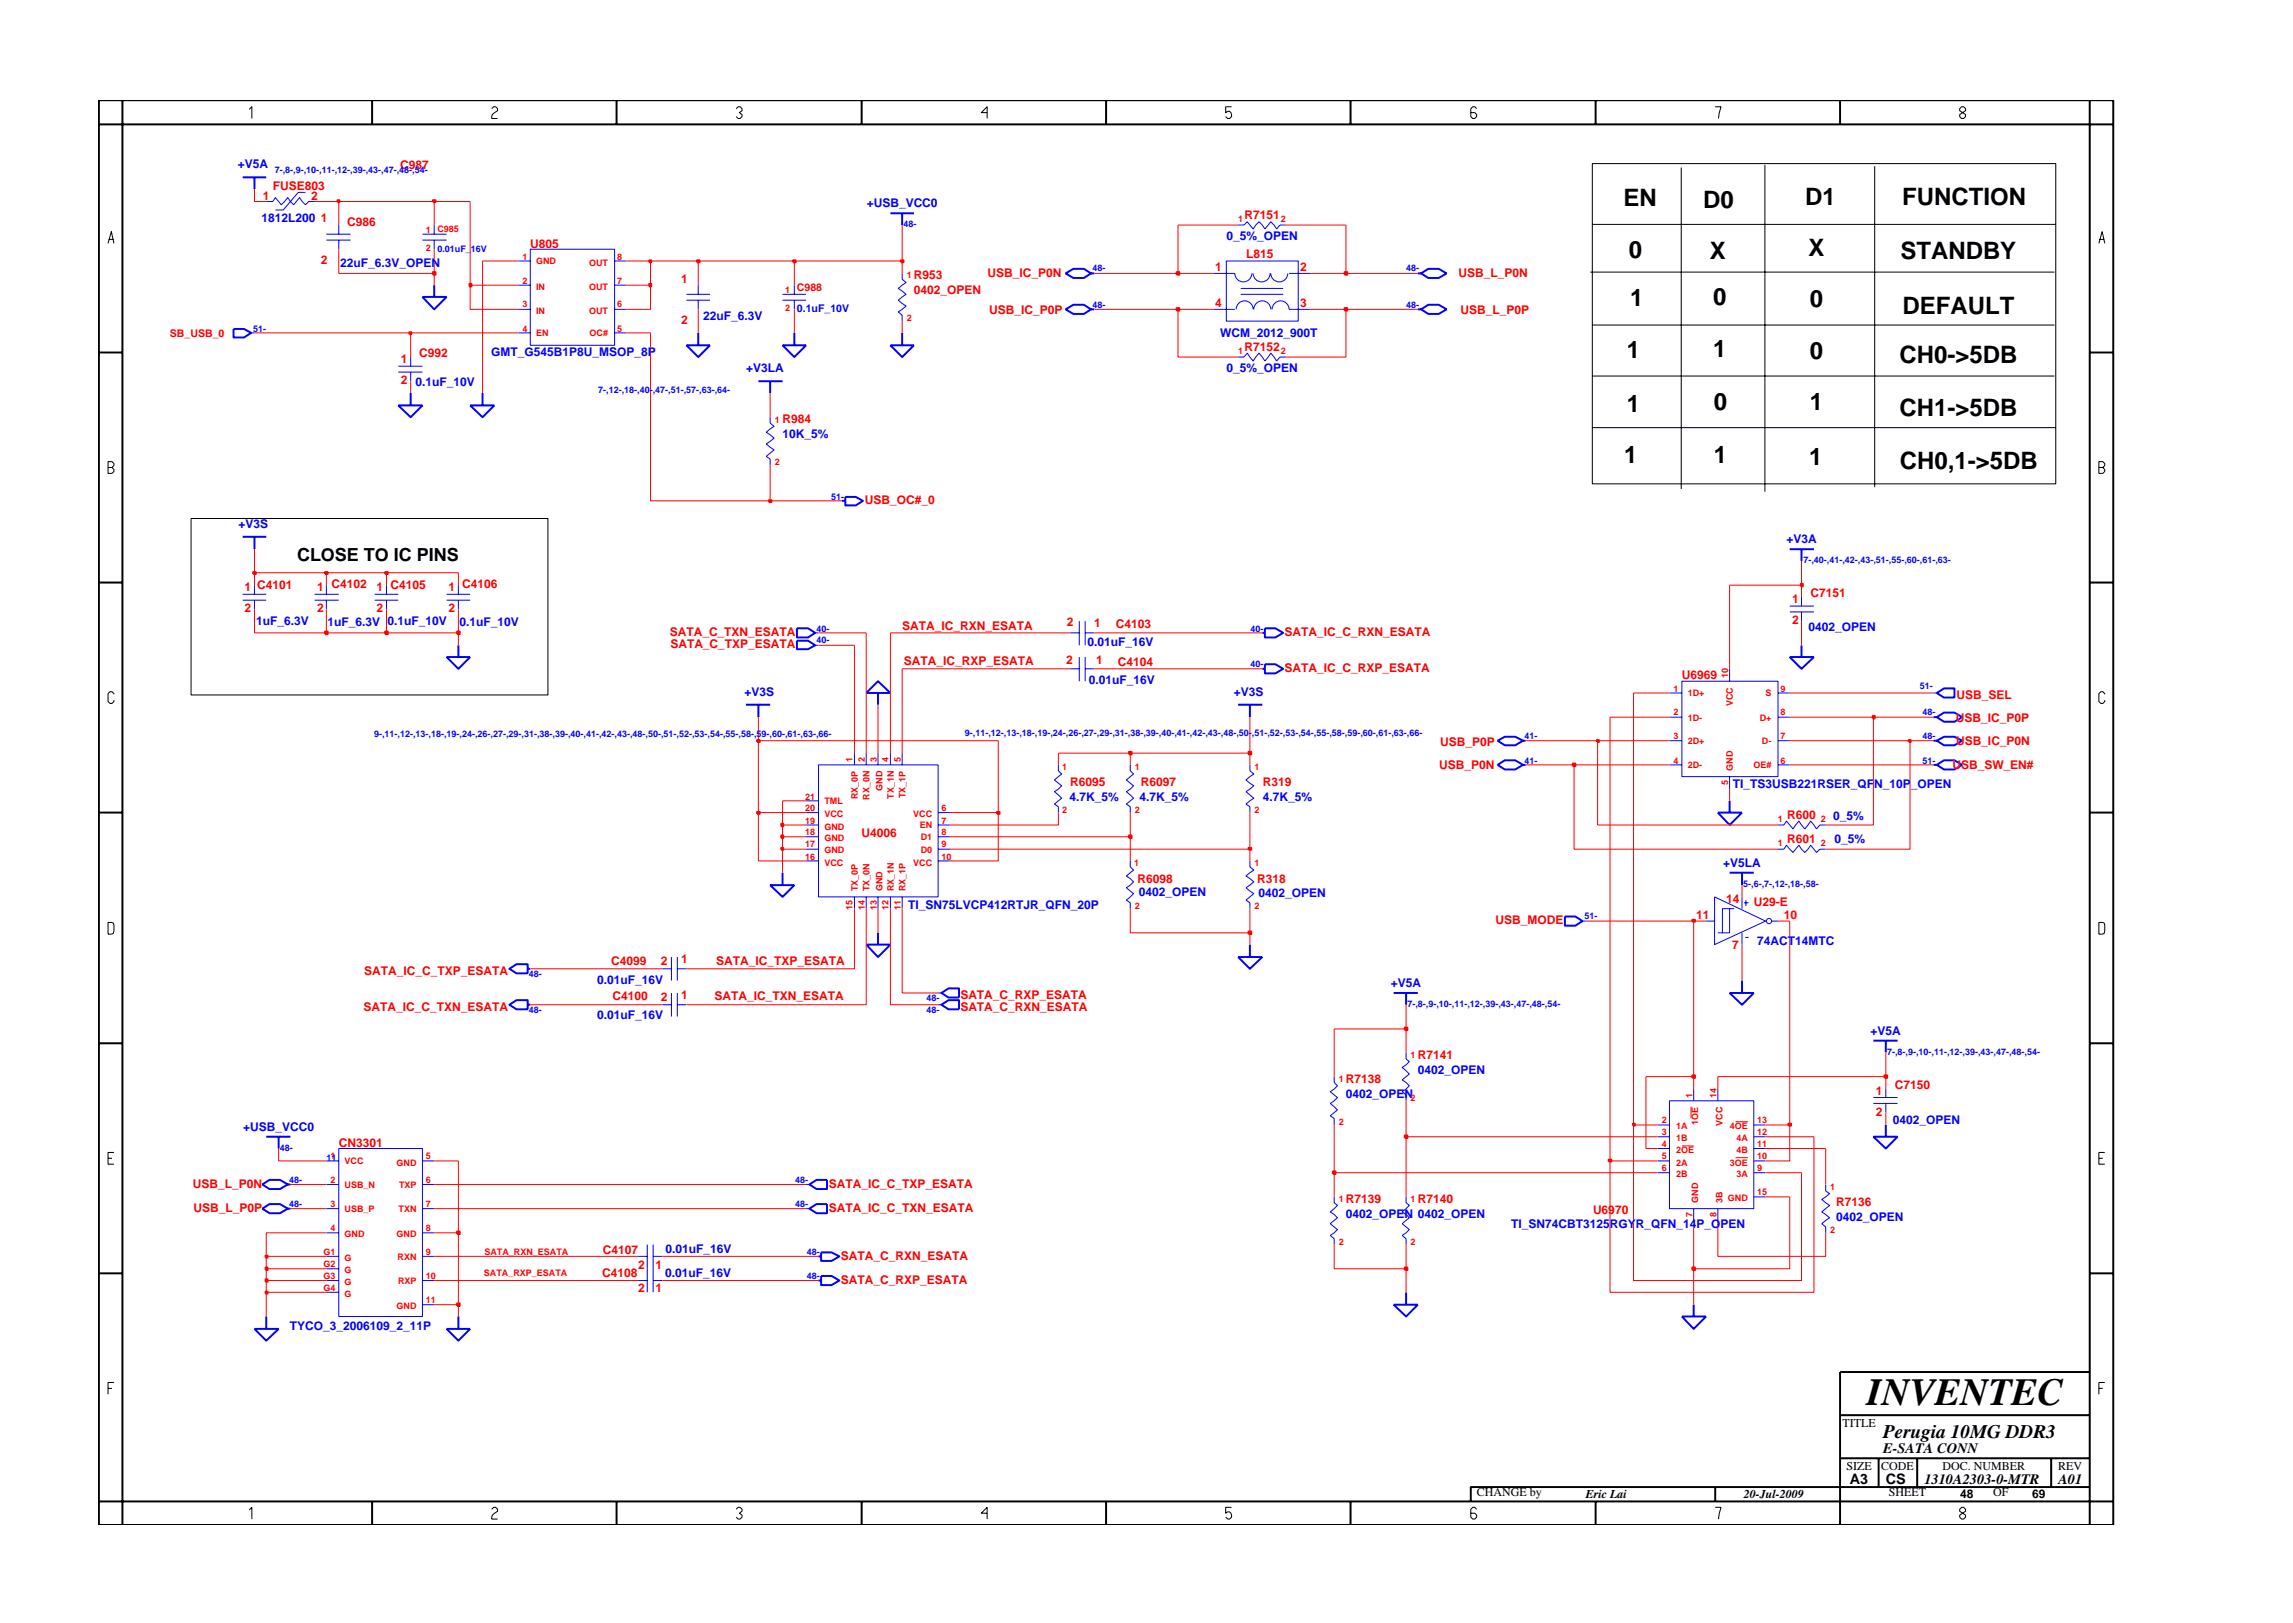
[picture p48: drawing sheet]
<svg xmlns="http://www.w3.org/2000/svg" width="297mm" height="210mm" viewBox="0 0 297 210" stroke-linecap="round" stroke-linejoin="round" font-family="sans-serif">
<defs><g id="words">
<text font-size="5" x="241.8" y="182">INVENTEC</text>
<g font-size="3.1">
<text x="210.3" y="26.7">EN</text>
<text x="220.6" y="26.9">D0</text>
<text x="233.8" y="26.6">D1</text>
<text x="246.4" y="26.6">FUNCTION</text>
<text x="211" y="33.4">0</text>
<text x="221.5" y="33.5">X</text>
<text x="234.3" y="33.2">X</text>
<text x="246.2" y="33.6">STANDBY</text>
<text x="211.2" y="39.6">1</text>
<text x="221.9" y="39.4">0</text>
<text x="234.5" y="39.8">0</text>
<text x="246.4" y="40.6">DEFAULT</text>
<text x="210.7" y="46.4">1</text>
<text x="221.9" y="46.2">1</text>
<text x="234.5" y="46.5">0</text>
<text x="246.1" y="47.1">CH0-&gt;5DB</text>
<text x="210.7" y="53.3">1</text>
<text x="222" y="53.2">0</text>
<text x="234.5" y="53.2">1</text>
<text x="246.1" y="53.8">CH1-&gt;5DB</text>
<text x="222" y="59.9">1</text>
<text x="210.4" y="60">1</text>
<text x="234.4" y="60.3">1</text>
<text x="246.1" y="60.8">CH0,1-&gt;5DB</text>
</g>
<text font-size="2.5" x="244" y="186.3">Perugia 10MG DDR3</text>
<text font-size="2.3" x="38.5" y="72.7">CLOSE TO IC PINS</text>
<g font-size="1.9">
<text x="244" y="188.2">E-SATA CONN</text>
<text x="239.6" y="192.2">A3</text>
<text x="244.3" y="192.3">CS</text>
<text x="249.3" y="192.2">1310A2303-0-MTR</text>
<text x="266.6" y="192.2">A01</text>
</g>
<g font-size="1.6" fill="#00f">
<text x="30.8" y="21.8">+V5A</text>
<text x="33.9" y="28.7">1812L200</text>
<text x="112.3" y="26.9">+USB_VCC0</text>
<text x="44.1" y="34.6">22uF_6.3V_OPEN</text>
<text x="158.9" y="31.1">0_5%_OPEN</text>
<text x="91.1" y="41.4">22uF_6.3V</text>
<text x="63.6" y="46.1">GMT_G545B1P8U_MSOP_8P</text>
<text x="158.1" y="43.7">WCM_2012_900T</text>
<text x="53.8" y="50">0.1uF_10V</text>
<text x="96.7" y="48.2">+V3LA</text>
<text x="158.9" y="48.2">0_5%_OPEN</text>
<text x="101.4" y="56.8">10K_5%</text>
<text x="30.9" y="68.4">+V3S</text>
<text x="231.4" y="70.4">+V3A</text>
<text x="33.2" y="81">1uF_6.3V</text>
<text x="42.4" y="81.1">1uF_6.3V</text>
<text x="50.2" y="81">0.1uF_10V</text>
<text x="59.5" y="81.1">0.1uF_10V</text>
<text x="140.9" y="83.7">0.01uF_16V</text>
<text x="234.3" y="81.8">0402_OPEN</text>
<text x="141" y="88.6">0.01uF_16V</text>
<text x="96.5" y="90.2">+V3S</text>
<text x="159.8" y="90.2">+V3S</text>
<text x="138.5" y="103.7">4.7K_5%</text>
<text x="147.6" y="103.7">4.7K_5%</text>
<text x="163.6" y="103.8">4.7K_5%</text>
<text x="224.5" y="102.1">TI_TS3USB221RSER_QFN_10P_OPEN</text>
<text x="237.5" y="106.2">0_5%</text>
<text x="223.2" y="112.3">+V5LA</text>
<text x="237.6" y="109.2">0_5%</text>
<text x="117.6" y="117.7">TI_SN75LVCP412RTJR_QFN_20P</text>
<text x="147.5" y="116">0402_OPEN</text>
<text x="163" y="116.2">0402_OPEN</text>
<text x="227.6" y="122.4">74ACT14MTC</text>
<text x="77.4" y="127.5">0.01uF_16V</text>
<text x="180.2" y="127.9">+V5A</text>
<text x="77.4" y="132">0.01uF_16V</text>
<text x="242.3" y="134.1">+V5A</text>
<text x="174.4" y="142.2">0402_OPEN</text>
<text x="183.7" y="139.1">0402_OPEN</text>
<text x="31.5" y="146.5">+USB_VCC0</text>
<text x="245.2" y="145.5">0402_OPEN</text>
<text x="174.4" y="157.8">0402_OPEN 0402_OPEN</text>
<text x="195.8" y="159">TI_SN74CBT3125RGYR_QFN_14P_OPEN</text>
<text x="237.9" y="158.2">0402_OPEN</text>
<text x="86.2" y="165.5">0.01uF_16V</text>
<text x="86.2" y="162.3">0.01uF_16V</text>
<text x="37.5" y="172.3">TYCO_3_2006109_2_11P</text>
</g>
<g font-size="1.6" fill="#f00">
<text x="51.8" y="21.8">C987</text>
<text x="34.1" y="25.9">1</text>
<text x="35.3" y="24.6">FUSE803</text>
<text x="40.3" y="25.9">2</text>
<text x="41.6" y="28.8">1</text>
<text x="45" y="29.2">C986</text>
<text x="161.2" y="28.4">R7151</text>
<text x="41.6" y="34.2">2</text>
<text x="68.7" y="32.1">U805</text>
<text x="127.9" y="35.8">USB_IC_P0N</text>
<text x="157.4" y="35.2">1</text>
<text x="161.4" y="33.5">L815</text>
<text x="168.4" y="35.2">2</text>
<text x="188.9" y="35.8">USB_L_P0N</text>
<text x="88.2" y="36.6">1</text>
<text x="88.2" y="42">2</text>
<text x="118.4" y="36.2">R953</text>
<text x="118.4" y="38.1">0402_OPEN</text>
<text x="128.1" y="40.7">USB_IC_P0P</text>
<text x="157.4" y="39.8">4</text>
<text x="168.4" y="39.8">3</text>
<text x="189.2" y="40.7">USB_L_P0P</text>
<text x="51.9" y="47">1</text>
<text x="54.3" y="46.2">C992</text>
<text x="161.2" y="45.5">R7152</text>
<text x="51.9" y="49.8">2</text>
<text x="101.4" y="54.8">R984</text>
<text x="112" y="65.3">USB_OC#_0</text>
<text x="31.7" y="76.6">1 C4101</text>
<text x="41.1" y="76.6">1</text>
<text x="43" y="76.1">C4102</text>
<text x="48.8" y="76.6">1 C4105</text>
<text x="58.1" y="76.6">1 C4106</text>
<text x="234.6" y="77.3">C7151</text>
<text x="31.7" y="79.3">2</text>
<text x="41.1" y="79.3">2</text>
<text x="48.8" y="79.3">2</text>
<text x="58.1" y="79.3">2</text>
<text x="86.8" y="82.4">SATA_C_TXN_ESATA</text>
<text x="86.8" y="83.9">SATA_C_TXP_ESATA</text>
<text x="116.9" y="81.6">SATA_IC_RXN_ESATA</text>
<text x="138.2" y="81.1">2</text>
<text x="141.8" y="81.2">1</text>
<text x="144.5" y="81.3">C4103</text>
<text x="166.4" y="82.4">SATA_IC_C_RXN_ESATA</text>
<text x="232.2" y="78.1">1</text>
<text x="232.2" y="80.9">2</text>
<text x="117.1" y="86.2">SATA_IC_RXP_ESATA</text>
<text x="138.1" y="86">2</text>
<text x="142" y="86">1</text>
<text x="144.8" y="86.3">C4104</text>
<text x="166.4" y="87.1">SATA_IC_C_RXP_ESATA</text>
<text x="217.9" y="88">U6969</text>
<text x="253.3" y="93.6">USB_IC_P0P</text>
<text x="253.4" y="90.5">USB_SEL</text>
<text x="138.6" y="101.8">R6095</text>
<text x="147.8" y="101.9">R6097</text>
<text x="163.6" y="101.9">R319</text>
<text x="186.4" y="99.7">USB_P0N</text>
<text x="186.6" y="96.7">USB_P0P</text>
<text x="252.9" y="99.7">USB_SW_EN#</text>
<text x="253.4" y="96.5">USB_IC_P0N</text>
<text x="231.5" y="106.1">R600</text>
<text x="111.6" y="108.4">U4006</text>
<text x="231.5" y="109.2">R601</text>
<text x="147.3" y="114.4">R6098</text>
<text x="162.8" y="114.3">R318</text>
<text x="193.7" y="119.7">USB_MODE</text>
<text x="219.7" y="119.1">11</text>
<text x="223.6" y="117">14</text>
<text x="227.2" y="117.4">U29-E</text>
<text x="231.1" y="119.1">10</text>
<text x="79.2" y="125">C4099</text>
<text x="85.6" y="125">2</text>
<text x="88.3" y="124.8">1</text>
<text x="92.8" y="125.1">SATA_IC_TXP_ESATA</text>
<text x="224.4" y="123">7</text>
<text x="47.1" y="130.9">SATA_IC_C_TXN_ESATA</text>
<text x="47.2" y="126.3">SATA_IC_C_TXP_ESATA</text>
<text x="79.4" y="129.6">C4100</text>
<text x="85.6" y="129.7">2</text>
<text x="88.3" y="129.5">1</text>
<text x="92.6" y="129.6">SATA_IC_TXN_ESATA</text>
<text x="124.4" y="130.9">SATA_C_RXN_ESATA</text>
<text x="124.4" y="129.4">SATA_C_RXP_ESATA</text>
<text x="183.7" y="137.2">R7141</text>
<text x="174.4" y="140.2">R7138</text>
<text x="243" y="141.8">1</text>
<text x="245.5" y="141.1">C7150</text>
<text x="43.9" y="148.6">CN3301</text>
<text x="243" y="144.5">2</text>
<text x="25" y="153.9">USB_L_P0N</text>
<text x="107.4" y="153.9">SATA_IC_C_TXP_ESATA</text>
<text x="174.4" y="155.8">R7139</text>
<text x="183.7" y="155.8">R7140</text>
<text x="25.1" y="157">USB_L_P0P</text>
<text x="107.4" y="157">SATA_IC_C_TXN_ESATA</text>
<text x="206.4" y="157.3">U6970</text>
<text x="237.9" y="156.2">R7136</text>
<text x="78" y="165.4">C4108</text>
<text x="78.1" y="162.4">C4107</text>
<text x="82.7" y="167.4">2</text>
<text x="82.7" y="164.4">2</text>
<text x="84.9" y="167.4">1</text>
<text x="84.9" y="164.4">1</text>
<text x="108.9" y="166.3">SATA_C_RXP_ESATA</text>
<text x="108.9" y="163.2">SATA_C_RXN_ESATA</text>
</g>
<g font-size="1.6">
<text x="238.7" y="184.8">TITLE</text>
<text x="239.2" y="190.4">SIZE</text>
<text x="243.7" y="190.4">CODE</text>
<text x="251.6" y="190.4">DOC. NUMBER</text>
<text x="266.6" y="190.4">REV</text>
<text x="191.3" y="193.9">CHANGE by</text>
<text x="205.4" y="194.1">Eric Lai</text>
<text x="225.9" y="194.1">20-Jul-2009</text>
<text x="244.7" y="193.9">SHEET</text>
<text x="253.9" y="194.1">48</text>
<text x="258.2" y="193.9">OF</text>
<text x="263.3" y="194.1">69</text>
</g>
<text font-size="1.4" fill="#00f" x="103.2" y="40.4">0.1uF_10V</text>
<g font-size="1.4" fill="#f00">
<text x="103.2" y="37.7">C988</text>
<text x="22" y="43.6">SB_USB_0</text>
</g>
<g font-size="1.2" fill="#00f">
<text x="35.6" y="22.4">7-,8-,9-,10-,11-,12-,39-,43-,47-,48-,54-</text>
<text x="117" y="29.4">48-</text>
<text x="56.7" y="32.7">0.01uF_16V</text>
<text x="141.5" y="35.2">48-</text>
<text x="182.2" y="35.2">48-</text>
<text x="141.5" y="39.9">48-</text>
<text x="182.2" y="39.9">48-</text>
<text x="32.8" y="43">51-</text>
<text x="77.5" y="50.9">7-,12-,18-,40-,47-,51-,57-,63-,64-</text>
<text x="107.6" y="64.7">51-</text>
<text x="233.6" y="73">7-,40-,41-,42-,43-,51-,55-,60-,61-,63-</text>
<text x="105.8" y="81.8">40-</text>
<text x="105.8" y="83.3">40-</text>
<text x="162" y="81.8">40-</text>
<text x="162" y="86.5">40-</text>
<text x="248.7" y="89.3">51-</text>
<text x="48.5" y="95.5">9-,11-,12-,13-,18-,19-,24-,26-,27-,29-,31-,38-,39-,40-,41-,42-,43-,48-,50-,51-,52-,53-,54-,55-,58-,59-,60-,61-,63-,66-</text>
<text x="125" y="95.3">9-,11-,12-,13-,18-,19-,24-,26-,27-,29-,31-,38-,39-,40-,41-,42-,43-,48-,50-,51-,52-,53-,54-,55-,58-,59-,60-,61-,63-,66-</text>
<text x="197.5" y="95.8">41-</text>
<text x="249" y="92.7">48-</text>
<text x="249" y="95.8">48-</text>
<text x="197.5" y="98.9">41-</text>
<text x="249" y="98.9">51-</text>
<text x="205.3" y="119.1">51-</text>
<text x="225.8" y="115">5-,6-,7-,12-,18-,58-</text>
<text x="68.5" y="131.2">48-</text>
<text x="68.5" y="126.6">48-</text>
<text x="120" y="131.2">48-</text>
<text x="120" y="129.7">48-</text>
<text x="182.3" y="130.4">7-,8-,9-,10-,11-,12-,39-,43-,47-,48-,54-</text>
<text x="244.5" y="136.7">7-,8-,9-,10-,11-,12-,39-,43-,47-,48-,54-</text>
<text x="36.3" y="149.1">48-</text>
<text x="37.5" y="153.3">48-</text>
<text x="42.3" y="150.4">11</text>
<text x="103" y="153.3">48-</text>
<text x="37.5" y="156.4">48-</text>
<text x="103" y="156.4">48-</text>
<text x="104.5" y="165.7">48-</text>
<text x="104.5" y="162.6">48-</text>
</g>
<g font-size="1.2" fill="#f00">
<text x="160.4" y="28.8">1</text>
<text x="165.9" y="28.8">2</text>
<text x="55.1" y="30.2">1</text>
<text x="55.1" y="32.5">2</text>
<text x="56.7" y="30">C985</text>
<text x="67.7" y="33.6">1</text>
<text x="69.5" y="34.2">GND</text>
<text x="76.3" y="34.4">OUT</text>
<text x="80" y="33.6">8</text>
<text x="67.7" y="36.8">2</text>
<text x="67.7" y="39.8">3</text>
<text x="69.5" y="37.5">IN</text>
<text x="69.5" y="40.7">IN</text>
<text x="76.3" y="40.7">OUT</text>
<text x="76.3" y="37.5">OUT</text>
<text x="80" y="39.8">6</text>
<text x="80" y="36.8">7</text>
<text x="101.7" y="38">1</text>
<text x="101.7" y="40.2">2</text>
<text x="117.5" y="36">1</text>
<text x="117.5" y="41.6">2</text>
<text x="67.7" y="43">4</text>
<text x="69.5" y="43.6">EN</text>
<text x="76.4" y="43.6">OC#</text>
<text x="80" y="43">5</text>
<text x="160.4" y="45.9">1</text>
<text x="165.9" y="45.9">2</text>
<text x="100.4" y="54.8">1</text>
<text x="100.4" y="60.2">2</text>
<text x="216.8" y="89.6">1</text>
<text x="223.9" y="87.8" transform="rotate(-90 223.9 87.8)">10</text>
<text x="230.7" y="89.6">9</text>
<text x="216.8" y="92.7">2</text>
<text x="216.8" y="95.8">3</text>
<text x="218.6" y="90.2">1D+</text>
<text x="218.6" y="93.3">1D-</text>
<text x="224.5" y="91.5" transform="rotate(-90 224.5 91.5)">VCC</text>
<text x="228" y="93.3">D+</text>
<text x="228.7" y="90.2">S</text>
<text x="230.7" y="92.7">8</text>
<text x="230.7" y="95.8">7</text>
<text x="110.4" y="98.7" transform="rotate(-90 110.4 98.7)">1</text>
<text x="112" y="98.7" transform="rotate(-90 112 98.7)">2</text>
<text x="113.6" y="98.7" transform="rotate(-90 113.6 98.7)">3</text>
<text x="115.1" y="98.7" transform="rotate(-90 115.1 98.7)">4</text>
<text x="116.7" y="98.7" transform="rotate(-90 116.7 98.7)">5</text>
<text x="137.6" y="99.8">1</text>
<text x="147" y="99.8">1</text>
<text x="162.5" y="99.8">1</text>
<text x="216.8" y="98.9">4</text>
<text x="218.6" y="96.4">2D+</text>
<text x="218.6" y="99.5">2D-</text>
<text x="223.9" y="101.7" transform="rotate(-90 223.9 101.7)">5</text>
<text x="224.5" y="99.9" transform="rotate(-90 224.5 99.9)">GND</text>
<text x="227.1" y="99.5">OE#</text>
<text x="228.2" y="96.4">D-</text>
<text x="230.7" y="98.9">6</text>
<text x="104.3" y="103.6">21</text>
<text x="104.3" y="106.7">19</text>
<text x="104.3" y="105.1">20</text>
<text x="106.8" y="104.2">TML</text>
<text x="106.8" y="107.5">GND</text>
<text x="106.8" y="105.9">VCC</text>
<text x="111.1" y="103.5" transform="rotate(-90 111.1 103.5)">RX_0P</text>
<text x="112.6" y="103.6" transform="rotate(-90 112.6 103.6)">RX_0N</text>
<text x="114.3" y="102.4" transform="rotate(-90 114.3 102.4)">GND</text>
<text x="115.8" y="103.5" transform="rotate(-90 115.8 103.5)">TX_1N</text>
<text x="117.3" y="103.4" transform="rotate(-90 117.3 103.4)">TX_1P</text>
<text x="118.3" y="105.9">VCC</text>
<text x="119.1" y="107.3">EN</text>
<text x="121.9" y="105.1">6</text>
<text x="121.9" y="106.7">7</text>
<text x="137.6" y="105.3">2</text>
<text x="147" y="105.3">2</text>
<text x="162.5" y="105.3">2</text>
<text x="230.3" y="106.5">1</text>
<text x="235.9" y="106.5">2</text>
<text x="104.3" y="111.4">16</text>
<text x="104.3" y="109.8">17</text>
<text x="104.3" y="108.2">18</text>
<text x="106.8" y="112.1">VCC</text>
<text x="106.8" y="110.5">GND</text>
<text x="106.8" y="109">GND</text>
<text x="118.3" y="112.1">VCC</text>
<text x="119.3" y="110.4">D0</text>
<text x="119.3" y="108.8">D1</text>
<text x="121.9" y="109.8">9</text>
<text x="121.9" y="108.2">8</text>
<text x="121.9" y="111.4">10</text>
<text x="146.9" y="112.2">1</text>
<text x="162.5" y="112.2">1</text>
<text x="230.3" y="109.6">1</text>
<text x="235.9" y="109.6">2</text>
<text x="110.4" y="117.9" transform="rotate(-90 110.4 117.9)">15</text>
<text x="111.1" y="115.4" transform="rotate(-90 111.1 115.4)">TX_0P</text>
<text x="112" y="117.9" transform="rotate(-90 112 117.9)">14</text>
<text x="112.6" y="115.4" transform="rotate(-90 112.6 115.4)">TX_0N</text>
<text x="113.6" y="117.9" transform="rotate(-90 113.6 117.9)">13</text>
<text x="114.3" y="115.4" transform="rotate(-90 114.3 115.4)">GND</text>
<text x="115.1" y="117.9" transform="rotate(-90 115.1 117.9)">12</text>
<text x="115.8" y="115.4" transform="rotate(-90 115.8 115.4)">RX_1N</text>
<text x="116.7" y="117.9" transform="rotate(-90 116.7 117.9)">11</text>
<text x="117.3" y="115.4" transform="rotate(-90 117.3 115.4)">RX_1P</text>
<text x="147" y="117.7">2</text>
<text x="162.5" y="117.7">2</text>
<text x="182.7" y="137">1</text>
<text x="173.4" y="140.2">1</text>
<text x="182.7" y="142.6">2</text>
<text x="219.2" y="142.2" transform="rotate(-90 219.2 142.2)">1</text>
<text x="222.4" y="142.2" transform="rotate(-90 222.4 142.2)">14</text>
<text x="173.4" y="145.7">2</text>
<text x="215.3" y="148.6">4</text>
<text x="215.3" y="145.5">2</text>
<text x="215.3" y="147.1">3</text>
<text x="217.1" y="149.4">2OE</text>
<text x="217.1" y="146.2">1A</text>
<text x="217.1" y="147.9">1B</text>
<text x="220" y="145.7" transform="rotate(-90 220 145.7)">1OE</text>
<text x="223.1" y="145.8" transform="rotate(-90 223.1 145.8)">VCC</text>
<text x="224.1" y="146.2">4OE</text>
<text x="224.9" y="147.9">4A</text>
<text x="224.9" y="149.4">4B</text>
<text x="227.6" y="145.5">13</text>
<text x="227.6" y="147.1">12</text>
<text x="227.6" y="148.6">11</text>
<text x="42.8" y="150.1">1</text>
<text x="42.8" y="153.3">2</text>
<text x="44.6" y="153.9">USB_N</text>
<text x="44.6" y="150.8">VCC</text>
<text x="51.4" y="151">GND</text>
<text x="51.7" y="153.9">TXP</text>
<text x="55.1" y="153.3">6</text>
<text x="55.1" y="150.1">5</text>
<text x="173.4" y="155.7">1</text>
<text x="182.7" y="155.7">1</text>
<text x="215.3" y="150.1">5</text>
<text x="215.3" y="151.8">6</text>
<text x="217.1" y="151">2A</text>
<text x="217.1" y="152.5">2B</text>
<text x="220" y="155.8" transform="rotate(-90 220 155.8)">GND</text>
<text x="223.1" y="155.8" transform="rotate(-90 223.1 155.8)">3B</text>
<text x="223.8" y="155.6">GND</text>
<text x="224.1" y="151">3OE</text>
<text x="224.9" y="152.5">3A</text>
<text x="227.6" y="150.1">10</text>
<text x="227.6" y="151.8">9</text>
<text x="227.6" y="154.8">15</text>
<text x="237.1" y="154.2">1</text>
<text x="42.8" y="156.4">3</text>
<text x="42.8" y="159.5">4</text>
<text x="44.6" y="157">USB_P</text>
<text x="44.6" y="160.3">GND</text>
<text x="51.4" y="160.3">GND</text>
<text x="51.6" y="157">TXN</text>
<text x="55.1" y="156.4">7</text>
<text x="55.1" y="159.5">8</text>
<text x="173.4" y="161.2">2</text>
<text x="182.7" y="161.2">2</text>
<text x="219.2" y="157.6" transform="rotate(-90 219.2 157.6)">7</text>
<text x="222.4" y="157.6" transform="rotate(-90 222.4 157.6)">8</text>
<text x="237.1" y="159.7">2</text>
<text x="41.9" y="164.2">G2</text>
<text x="41.9" y="165.7">G3</text>
<text x="41.9" y="167.2">G4</text>
<text x="41.9" y="162.6">G1</text>
<text x="44.6" y="165">G</text>
<text x="44.6" y="166.5">G</text>
<text x="44.6" y="163.4">G</text>
<text x="51.5" y="163.2">RXN</text>
<text x="51.6" y="166.3">RXP</text>
<text x="55.1" y="162.6">9</text>
<text x="55.1" y="165.7">10</text>
<text x="62.7" y="165.3">SATA_RXP_ESATA</text>
<text x="62.7" y="162.5">SATA_RXN_ESATA</text>
<text x="44.6" y="168">G</text>
<text x="51.4" y="169.6">GND</text>
<text x="55.1" y="168.9">11</text>
</g>
</g></defs>
<g fill="none" stroke="#00f" stroke-width=".13">
<path d="M34.5 26.1h.8l.4-.5 .7 .9 .9-.9 .7 .9 .8-.9 .8 .9 .4-.4h.8M39.6 24.9h-1l-1.9 2.3h-1M42.3 30.3h3.1M42.3 31.1h3.1M43.9 29.2v1.1M43.9 31.1v1.2M54.7 30.3h3.2M54.7 31.1h3.2M56.2 29.2v1.1M56.2 31.1v1.2M67.2 33.8h1.5M67.2 36.9h1.5"/>
<path d="M68.7 32.3h10.9v12.4h-10.9zM79.6 33.8h1.5M79.6 36.9h1.5M88.9 38.1h3.1M88.9 38.9h3.1M90.5 36.9v1.2M90.5 38.9v1.2M101.4 38.1h3M101.4 38.9h3M102.9 36.9v1.2M102.9 38.9v1.2M116.9 35.4v.8l.5 .4-1 .8 1 .7-1 .8 1 .8-1 .7 .5 .4v.8"/>
<path d="M157.3 35.4h2.7a1.1 1.1 0 0 0 1.1 1.1 1.1 1.1 0 0 0 1.1-1.1M158.9 33.8h9.3v7.8h-9.3zM160.4 29.2h.7l.5-.5 .7 1 .8-1 .8 1 .7-1 .8 1 .4-.5h.8M160.7 38.1h5.5M160.7 37.4h5.5M162.3 35.4a1.1 1.1 0 0 0 1.1 1.1 1.1 1.1 0 0 0 1.1-1.1M164.6 35.4a1.1 1.1 0 0 0 1.1 1.1 1.1 1.1 0 0 0 1.1-1.1M167 35.4h2.7M32.5 43.1h.5M51.6 47.4h3.1M51.6 48.2h3.1M53.2 46.3v1.1"/>
<path d="M53.2 48.2v1.2M67.2 40.1h1.5M67.2 43.1h1.5M79.6 40.1h1.5M79.6 43.1h1.5M99.8 54v.8l.5 .4-1 .8 1 .8-1 .7 1 .8-1 .8 .5 .4v.7M157.3 40.1h2.7M160.1 40.1a1.1 1.1 0 0 1 1.1-1.1 1.1 1.1 0 0 1 1.1 1.1M160.4 46.3h.7l.5-.6 .7 1.1 .8-1.1 .8 1.1 .7-1.1 .8 1.1 .4-.5h.8M162.4 40.1a1.1 1.1 0 0 1 1.1-1.1 1.1 1.1 0 0 1 1.1 1.1M164.8 40.1a1.1 1.1 0 0 1 1.1-1.1 1.1 1.1 0 0 1 1.1 1.1h2.7M31.4 77h3.1"/>
<path d="M31.4 77.8h3.1M33 75.8v1.2M33 77.8v1.1M40.8 77h3.1M40.8 77.8h3.1M42.3 75.8v1.2M42.3 77.8v1.1M48.5 77h3.1M48.5 77.8h3.1M50.1 75.8v1.2M50.1 77.8v1.1M57.9 77h3"/>
<path d="M57.9 77.8h3M59.4 75.8v1.2M59.4 77.8v1.1M231.8 78.5h3.2M231.8 79.3h3.2M233.4 77.3v1.2M233.4 79.3v1.2M105.6 83.6h.4M105.6 82h.4M106 99.1h15.5v17.1h-15.5zM110.7 97.6v1.5M112.2 97.6v1.5"/>
<path d="M113.7 97.6v1.5M115.3 97.6v1.5M116.9 97.6v1.5M137.1 99.1v.8l.4 .4-.9 .7 .9 .8-.9 .8 .9 .8-.9 .8 .5 .3v.8M138.6 82h1.2M138.6 86.6h1.2M139.8 80.5v3.1M139.8 85.1v3.2M140.6 82h1.2M140.6 80.5v3.1M140.6 85.1v3.2M140.6 86.6h1.2"/>
<path d="M146.4 99.1v.8l.4 .4-.9 .7 .9 .8-.9 .8 .9 .8-.9 .8 .5 .3v.8M161.9 99.1v.8l.5 .4-1 .7 1 .8-1 .8 1 .8-1 .8 .5 .3v.8M216.3 89.8h1.6M216.3 92.9h1.6M216.3 96h1.6M216.3 99.1h1.6M217.9 88.3h12.4v12.3h-12.4zM224.1 86.6v1.7M230.3 89.8h1.5M230.3 92.9h1.5M230.3 96h1.5M230.3 99.1h1.5"/>
<path d="M250.5 89.8h.4M104.4 106.9h1.6M104.4 110h1.6M104.4 103.7h1.6M104.4 105.3h1.6M104.4 108.4h1.6M104.4 111.5h1.6M110.7 116.2v1.5M112.2 116.2v1.5M113.7 116.2v1.5M115.3 116.2v1.5M116.9 116.2v1.5"/>
<path d="M121.5 106.9h1.5M121.5 110h1.5M121.5 105.3h1.5M121.5 108.4h1.5M121.5 111.5h1.5M146.4 111.5v.8l.4 .4-.9 .8 .9 .7-.9 .8 .9 .8-.9 .8 .5 .4v.7M161.9 111.5v.8l.5 .4-1 .8 1 .7-1 .8 1 .8-1 .8 .5 .4v.7M205 119.3h.4M221 119.3h1.1M222.1 116.2l6.6 3.1-6.6 3.1zM224.1 117.7v3.1h-1M224.1 100.6v1.6"/>
<path d="M224.6 117.7h-1.5v3.1h-.6M225.7 116.2v1.5M225.9 117h.6M226.2 116.6v.8M229.5 119.3h.8M230.3 106.9h.8l.3-.5 .9 1 .7-1 .8 1 .8-1 .7 1 .4-.5h.8M230.3 110h.8l.3-.5 .9 .9 .7-.9 .8 .9 .8-.9 .7 .9 .4-.4h.8M85.8 125.5h1.2M85.8 130.2h1.2M87 124v3M87 128.6v3.1M87.7 125.5h1.2"/>
<path d="M87.7 124v3M87.7 128.6v3.1M87.7 130.2h1.2M121.5 128.6h.4M121.5 130.2h.4M172.8 139.5v.7l.5 .5-1 .7 1 .8-1 .7 1 .9-1 .8 .5 .3v.8M182.1 136.3v.9l.5 .3-1 .8 1 .8-1 .8 1 .8-1 .7 .5 .4v.8M225.7 120.8v1.6M226.1 121.4h.4M42.3 150.4h1.6M42.3 153.4h1.6M42.3 156.6h1.6"/>
<path d="M42.3 159.7h1.6M43.9 148.8h10.8v21.7h-10.8zM54.7 150.4h1.5M54.7 153.4h1.5M54.7 156.6h1.5M54.7 159.7h1.5M104.4 153.4h.4M104.4 156.6h.4M172.8 155.1v.7l.5 .4-1 .8 1 .8-1 .7 1 .8-1 .7 .5 .5v.7M182.1 155.1v.7l.5 .4-1 .8 1 .8-1 .7 1 .8-1 .7 .5 .5v.7M214.7 145.7h1.6M214.7 147.3h1.6"/>
<path d="M214.7 148.8h1.6M214.7 150.4h1.6M214.7 151.9h1.6M216.3 142.6h10.9v14h-10.9zM219.4 141.1v1.5M219.4 156.6v1.5M222.5 141.1v1.5M222.5 156.6v1.5M227.2 145.7h1.5M227.2 147.3h1.5M227.2 148.8h1.5M227.2 150.4h1.5"/>
<path d="M227.2 151.9h1.5M227.2 155.1h1.5M236.5 153.4v.9l.5 .3-1 .8 1 .8-1 .8 1 .8-1 .7 .5 .4v.8M242.7 142.2h3.1M242.7 142.9h3.1M244.3 141.1v1.1M244.3 142.9v1.2M42.3 162.8h1.6M42.3 164.4h1.6M42.3 165.9h1.6M42.3 167.4h1.6M54.7 162.8h1.5"/>
<path d="M54.7 165.9h1.5M54.7 169h1.5M82.7 162.8h1.1M82.7 165.9h1.1M83.8 161.2v6.2M84.6 162.8h1.2M84.6 161.2v6.2M84.6 165.9h1.2"/>
<circle cx="229.2" cy="119.3" r=".34"/>
</g>
<path d="M217.9 148.4h1.5M219.1 143.4v1.5M224.8 150h1.6M224.8 145.3h1.6M34.5 167.4v3.1M56.2 169h3.2v1.5" fill="none" stroke="#f00" stroke-width=".13"/>
<g fill="none" stroke="#00f" stroke-width=".25">
<path d="M31.4 23h3.1M33 23v1.5M54.7 38.5h3.2l-1.7 1.6zM56.2 36.9v1.6M115.3 27.6h3.1M116.9 27.6v1.6M138 35.4l1.1-.6h1.3l.9 .6-.9 .6h-1.3zM141.3 35.4h.5M183.7 35.4h.4M184.1 35.4l.9-.6h1.4l1 .6-1 .6h-1.4zM30.3 42.6h1.3l.9 .5-.9 .6h-1.3zM51.6 52.5h3.1l-1.5 1.5z"/>
<path d="M53.2 50.9v1.6M60.9 52.5h3.1l-1.5 1.5zM62.5 50.9v1.6M88.9 44.7h3.1l-1.5 1.6zM90.5 43.1v1.6M98.2 49.4h3.2M99.8 49.4v1.5M101.4 44.7h3l-1.5 1.6zM102.9 43.1v1.6M115.3 44.7h3.1l-1.5 1.6zM116.9 43.1v1.6M138 40.1l1.1-.6h1.3l.9 .6-.9 .6h-1.3z"/>
<path d="M141.3 40.1h.5M183.7 40.1h.4M184.1 40.1l.9-.6h1.4l1 .6-1 .6h-1.4zM31.4 69.5h3.1M33 69.5v1.6M109.1 64.9h.4M109.5 64.4h1.4l.9 .5-.9 .6h-1.4zM231.8 71.1h3.2M233.4 71.1v1.6M57.9 85.1h3l-1.5 1.5zM59.4 83.6v1.5M96.6 91.3h3.2"/>
<path d="M98.2 91.3v1.6M103.2 83h1.5l.9 .6-.9 .5h-1.5zM103.2 81.4h1.5l.9 .6-.9 .6h-1.5zM112.2 89.8l1.5-1.5 1.6 1.5zM113.7 89.8v1.5M160.4 91.3h3.1M161.9 91.3v1.6M163.5 82h.4M163.5 86.6h.4M163.9 81.4h1.3l1 .6-1 .6h-1.3zM163.9 86h1.3l1 .6-1 .6h-1.3zM194 96l.9-.6h1.4l1 .6-1 .5h-1.4z"/>
<path d="M194 99.1l.9-.6h1.4l1 .6-1 .6h-1.4zM197.3 96h.3M197.3 99.1h.3M231.8 85.1h3.2l-1.6 1.5zM233.4 83.6v1.5M250.5 92.9h.4M250.5 96h.4M250.5 99.1h.4M250.9 92.9l.9-.6h1.4l1 .6-1 .6h-1.4zM250.9 96l.9-.6h1.4l1 .6-1 .5h-1.4zM250.9 89.8l.9-.6h1.4v1.2h-1.4zM250.9 99.1l.9-.6h1.4l1 .6-1 .6h-1.4z"/>
<path d="M99.8 114.7h3.1l-1.5 1.5zM101.4 113.1v1.6M202.7 118.7h1.4l.9 .6-.9 .6h-1.4zM222.5 105.3h3.2l-1.6 1.6zM224.1 103.7v1.6M224.1 113.1h3.1M225.7 113.1v1.6M66 125.5l.9-.6h1.5v1.2h-1.5zM66 130.2l.9-.6h1.5v1.2h-1.5zM68.4 125.5h.3M68.4 130.2h.3M112.2 122.4h3.1l-1.6 1.6z"/>
<path d="M113.7 120.8v1.6M121.9 128.6l1-.6h1.3v1.2h-1.3zM121.9 130.2l1-.6h1.3v1.2h-1.3zM160.4 124h3.1l-1.6 1.5zM161.9 122.4v1.6M180.5 128.6h3.2M182.1 128.6v1.6M224.1 128.6h3.1l-1.5 1.6zM225.7 127v1.6M242.7 134.8h3.1M244.3 134.8v1.5M34 153.4l.9-.5h1.4l1 .5-1 .6h-1.4z"/>
<path d="M34 156.6l.9-.6h1.4l1 .6-1 .6h-1.4zM34.5 147.3h3.1M36.1 147.3v1.5M37.3 153.4h.3M37.3 156.6h.3M104.8 153.4l1-.5h1.3v1.1h-1.3zM104.8 156.6l1-.6h1.3v1.2h-1.3zM242.7 147.3h3.1l-1.5 1.5zM244.3 145.7v1.6M33 172.2h3.1l-1.6 1.5zM34.5 170.5v1.7M57.9 172.2h3l-1.5 1.5z"/>
<path d="M59.4 170.5v1.7M106 165.9h.4M106 162.8h.4M106.4 165.3h1.3l1 .6-1 .6h-1.3zM106.4 162.2h1.3l1 .6-1 .6h-1.3zM180.5 169h3.2l-1.6 1.5zM182.1 167.4v1.6M217.9 170.5h3.1l-1.6 1.7zM219.4 169v1.5"/>
</g>
<path d="M59.2 168.9h.3v.3h-.3z" fill="#8e2323"/>
<path d="M59.2 168.9h.3v.3h-.3z" fill="none" stroke="#f00" stroke-width=".25"/>
<path d="M59.4 159.7v9.3M219.4 164.4v4.6" fill="none" stroke="#f00" stroke-width=".13"/>
<path d="M34.4 167.3h.3v.3h-.3z" fill="#8e2323"/>
<path d="M34.4 167.3h.3v.3h-.3z" fill="none" stroke="#f00" stroke-width=".25"/>
<path d="M235 147.3v20.1h-26.4v-17M34.5 165.9v1.5h7.8M182.1 164.4v3" fill="none" stroke="#f00" stroke-width=".13"/>
<path d="M34.4 165.7h.3v.4h-.3z" fill="#8e2323"/>
<path d="M34.4 165.7h.3v.4h-.3z" fill="none" stroke="#f00" stroke-width=".25"/>
<path d="M211.6 145.7v20.2h21.8v-14M34.5 164.4v1.5h7.8M56.2 165.9h26.5M85.8 165.9h20.2" fill="none" stroke="#f00" stroke-width=".13"/>
<path d="M34.4 164.2h.3v.3h-.3z" fill="#8e2323"/>
<path d="M34.4 164.2h.3v.3h-.3z" fill="none" stroke="#f00" stroke-width=".25"/>
<path d="M34.5 162.8v1.6h7.8M172.8 161.2v3.2h9.3" fill="none" stroke="#f00" stroke-width=".13"/>
<path d="M182 164.2h.3v.3h-.3z" fill="#8e2323"/>
<path d="M182 164.2h.3v.3h-.3z" fill="none" stroke="#f00" stroke-width=".25"/>
<path d="M182.1 161.2v3.2" fill="none" stroke="#f00" stroke-width=".13"/>
<path d="M219.2 164.2h.4v.3h-.4z" fill="#8e2323"/>
<path d="M219.2 164.2h.4v.3h-.4z" fill="none" stroke="#f00" stroke-width=".25"/>
<path d="M231.8 155.1v9.3h-12.4v-6.3" fill="none" stroke="#f00" stroke-width=".13"/>
<path d="M34.4 162.7h.3v.2h-.3z" fill="#8e2323"/>
<path d="M34.4 162.7h.3v.2h-.3z" fill="none" stroke="#f00" stroke-width=".25"/>
<path d="M42.3 159.7h-7.8v3.1h7.8M56.2 159.7h3.2M222.5 158.1v4.7h14v-3.1M56.2 162.8h26.5M85.8 162.8h20.2" fill="none" stroke="#f00" stroke-width=".13"/>
<path d="M59.2 159.5h.3v.4h-.3z" fill="#8e2323"/>
<path d="M59.2 159.5h.3v.4h-.3z" fill="none" stroke="#f00" stroke-width=".25"/>
<path d="M37.6 156.6h4.7M37.6 153.4h4.7M56.2 156.6h48.2M56.2 153.4h48.2M59.4 150.4v9.3M172.8 151.9v3.2M182.1 147.3v7.8M228.7 155.1h3.1M236.5 148.8v4.6" fill="none" stroke="#f00" stroke-width=".13"/>
<path d="M172.7 151.8h.3v.3h-.3z" fill="#8e2323"/>
<path d="M172.7 151.8h.3v.3h-.3z" fill="none" stroke="#f00" stroke-width=".25"/>
<path d="M36.1 148.8v1.6h6.2M56.2 150.4h3.2M172.8 145.7v6.2h41.9M228.7 151.9h4.7" fill="none" stroke="#f00" stroke-width=".13"/>
<path d="M208.4 150.2h.3v.3h-.3z" fill="#8e2323"/>
<path d="M208.4 150.2h.3v.3h-.3z" fill="none" stroke="#f00" stroke-width=".25"/>
<path d="M208.6 92.9v57.5h6.1M213.2 139.5v9.3h1.5M228.7 148.8h7.8M231.8 145.7v4.7h-3.1" fill="none" stroke="#f00" stroke-width=".13"/>
<path d="M182 147.1h.3v.3h-.3z" fill="#8e2323"/>
<path d="M182 147.1h.3v.3h-.3z" fill="none" stroke="#f00" stroke-width=".25"/>
<path d="M182.1 142.6v4.7h32.6M228.7 147.3h6.3" fill="none" stroke="#f00" stroke-width=".13"/>
<path d="M211.5 145.6h.3v.2h-.3z" fill="#8e2323"/>
<path d="M211.5 145.6h.3v.2h-.3z" fill="none" stroke="#f00" stroke-width=".25"/>
<path d="M211.6 89.8v55.9h3.1M228.7 145.7h3.1" fill="none" stroke="#f00" stroke-width=".13"/>
<path d="M231.7 145.6h.3v.2h-.3z" fill="#8e2323"/>
<path d="M231.7 145.6h.3v.2h-.3z" fill="none" stroke="#f00" stroke-width=".25"/>
<path d="M231.8 119.3v26.4M172.8 133.3v6.2M213.2 139.5h6.2v1.6M222.5 139.5v1.6M244.3 139.5v1.6M244.3 144.1v1.6" fill="none" stroke="#f00" stroke-width=".13"/>
<path d="M219.2 139.3h.4v.3h-.4z" fill="#8e2323"/>
<path d="M219.2 139.3h.4v.3h-.4z" fill="none" stroke="#f00" stroke-width=".25"/>
<path d="M219.4 119.3v20.2M222.5 139.5h21.8" fill="none" stroke="#f00" stroke-width=".13"/>
<path d="M244.1 139.3h.4v.3h-.4z" fill="#8e2323"/>
<path d="M244.1 139.3h.4v.3h-.4z" fill="none" stroke="#f00" stroke-width=".25"/>
<path d="M172.8 133.3h9.3v3M244.3 136.3v3.2" fill="none" stroke="#f00" stroke-width=".13"/>
<path d="M182 133.1h.3v.4h-.3z" fill="#8e2323"/>
<path d="M182 133.1h.3v.4h-.3z" fill="none" stroke="#f00" stroke-width=".25"/>
<path d="M110.7 117.7v7.8h-21.8M112.2 117.7v12.5h-23.3M113.7 117.7v3.1M115.3 117.7v12.5h6.2M116.9 117.7v10.9h4.6M146.4 117.7v3.1h15.5v1.6M68.7 130.2h17.1M68.7 125.5h17.1M182.1 130.2v3.1M225.7 122.4v4.6" fill="none" stroke="#f00" stroke-width=".13"/>
<path d="M161.7 120.7h.4v.3h-.4z" fill="#8e2323"/>
<path d="M161.7 120.7h.4v.3h-.4z" fill="none" stroke="#f00" stroke-width=".25"/>
<path d="M161.9 117.7v3.1M205.4 119.3h14" fill="none" stroke="#f00" stroke-width=".13"/>
<path d="M219.2 119.2h.4v.2h-.4z" fill="#8e2323"/>
<path d="M219.2 119.2h.4v.2h-.4z" fill="none" stroke="#f00" stroke-width=".25"/>
<path d="M98.2 105.3v6.2h6.2M101.4 110v3.1M129.3 105.3v6.2h-6.3M146.4 108.4v3.1M161.9 110v1.5M219.4 119.3h1.6M225.7 114.7v1.5M230.3 119.3h1.5" fill="none" stroke="#f00" stroke-width=".13"/>
<path d="M101.2 109.8h.3v.3h-.3z" fill="#8e2323"/>
<path d="M101.2 109.8h.3v.3h-.3z" fill="none" stroke="#f00" stroke-width=".25"/>
<path d="M101.4 108.4v1.6h3M123 110h38.9" fill="none" stroke="#f00" stroke-width=".13"/>
<path d="M161.7 109.8h.4v.3h-.4z" fill="#8e2323"/>
<path d="M161.7 109.8h.4v.3h-.4z" fill="none" stroke="#f00" stroke-width=".25"/>
<path d="M203.9 99.1v10.9h26.4M247.4 96v14h-10.9M161.9 105.3v4.7" fill="none" stroke="#f00" stroke-width=".13"/>
<path d="M101.2 108.2h.3v.4h-.3z" fill="#8e2323"/>
<path d="M101.2 108.2h.3v.4h-.3z" fill="none" stroke="#f00" stroke-width=".25"/>
<path d="M101.4 106.9v1.5h3M123 108.4h23.4" fill="none" stroke="#f00" stroke-width=".13"/>
<path d="M146.2 108.2h.4v.4h-.4z" fill="#8e2323"/>
<path d="M146.2 108.2h.4v.4h-.4z" fill="none" stroke="#f00" stroke-width=".25"/>
<path d="M146.4 105.3v3.1" fill="none" stroke="#f00" stroke-width=".13"/>
<path d="M101.2 106.7h.3v.3h-.3z" fill="#8e2323"/>
<path d="M101.2 106.7h.3v.3h-.3z" fill="none" stroke="#f00" stroke-width=".25"/>
<path d="M207 96v10.9h23.3M242.7 92.9v14h-6.2M101.4 103.7v3.2h3M137.1 105.3v1.6h-14.1" fill="none" stroke="#f00" stroke-width=".13"/>
<path d="M98.1 105.2h.3v.2h-.3z" fill="#8e2323"/>
<path d="M98.1 105.2h.3v.2h-.3z" fill="none" stroke="#f00" stroke-width=".25"/>
<path d="M98.2 96v9.3h6.2M123 105.3h6.3" fill="none" stroke="#f00" stroke-width=".13"/>
<path d="M129.1 105.2h.4v.2h-.4z" fill="#8e2323"/>
<path d="M129.1 105.2h.4v.2h-.4z" fill="none" stroke="#f00" stroke-width=".25"/>
<path d="M129.3 96v9.3M137.1 97.6v1.5M146.4 97.6v1.5M161.9 97.6v1.5M197.6 99.1h6.3M101.4 103.7h3M224.1 102.2v1.5" fill="none" stroke="#f00" stroke-width=".13"/>
<path d="M203.7 98.9h.4v.4h-.4z" fill="#8e2323"/>
<path d="M203.7 98.9h.4v.4h-.4z" fill="none" stroke="#f00" stroke-width=".25"/>
<path d="M110.7 83.6v14M112.2 82v15.6M113.7 91.3v6.3M115.3 82v15.6M116.9 86.6v11M137.1 97.6h9.3M203.9 99.1h12.4M231.8 99.1h18.7" fill="none" stroke="#f00" stroke-width=".13"/>
<path d="M146.2 97.4h.4v.3h-.4z" fill="#8e2323"/>
<path d="M146.2 97.4h.4v.3h-.4z" fill="none" stroke="#f00" stroke-width=".25"/>
<path d="M146.4 97.6h15.5" fill="none" stroke="#f00" stroke-width=".13"/>
<path d="M161.7 97.4h.4v.3h-.4z" fill="#8e2323"/>
<path d="M161.7 97.4h.4v.3h-.4z" fill="none" stroke="#f00" stroke-width=".25"/>
<path d="M161.9 92.9v4.7" fill="none" stroke="#f00" stroke-width=".13"/>
<path d="M98.1 95.9h.3v.2h-.3z" fill="#8e2323"/>
<path d="M98.1 95.9h.3v.2h-.3z" fill="none" stroke="#f00" stroke-width=".25"/>
<path d="M98.2 92.9v3.1h31.1M197.6 96h9.4" fill="none" stroke="#f00" stroke-width=".13"/>
<path d="M206.9 95.9h.2v.2h-.2z" fill="#8e2323"/>
<path d="M206.9 95.9h.2v.2h-.2z" fill="none" stroke="#f00" stroke-width=".25"/>
<path d="M207 96h9.3M231.8 96h15.6" fill="none" stroke="#f00" stroke-width=".13"/>
<path d="M247.3 95.9h.2v.2h-.2z" fill="#8e2323"/>
<path d="M247.3 95.9h.2v.2h-.2z" fill="none" stroke="#f00" stroke-width=".25"/>
<path d="M208.6 92.9h7.7M231.8 92.9h10.9M247.4 96h3.1" fill="none" stroke="#f00" stroke-width=".13"/>
<path d="M242.6 92.7h.3v.4h-.3z" fill="#8e2323"/>
<path d="M242.6 92.7h.3v.4h-.3z" fill="none" stroke="#f00" stroke-width=".25"/>
<path d="M33 78.9v3.1h9.3M224.1 75.8v10.8M59.4 82v1.6M106 83.6h4.7M116.9 86.6h21.7M141.8 86.6h21.7M211.6 89.8h4.7M231.8 89.8h18.7M233.4 80.5v3.1M242.7 92.9h7.8" fill="none" stroke="#f00" stroke-width=".13"/>
<path d="M42.1 81.8h.3v.4h-.3z" fill="#8e2323"/>
<path d="M42.1 81.8h.3v.4h-.3z" fill="none" stroke="#f00" stroke-width=".25"/>
<path d="M42.3 78.9v3.1h7.8" fill="none" stroke="#f00" stroke-width=".13"/>
<path d="M49.9 81.8h.3v.4h-.3z" fill="#8e2323"/>
<path d="M49.9 81.8h.3v.4h-.3z" fill="none" stroke="#f00" stroke-width=".25"/>
<path d="M50.1 78.9v3.1h9.3" fill="none" stroke="#f00" stroke-width=".13"/>
<path d="M59.2 81.8h.3v.4h-.3z" fill="#8e2323"/>
<path d="M59.2 81.8h.3v.4h-.3z" fill="none" stroke="#f00" stroke-width=".25"/>
<path d="M33 74.2v1.6M42.3 74.2v1.6M50.1 74.2v1.6M59.4 74.2v1.6M59.4 78.9v3.1M224.1 75.8h9.3v1.5M106 82h6.2M115.3 82h23.3M141.8 82h21.7" fill="none" stroke="#f00" stroke-width=".13"/>
<path d="M233.3 75.6h.2v.4h-.2z" fill="#8e2323"/>
<path d="M233.3 75.6h.2v.4h-.2z" fill="none" stroke="#f00" stroke-width=".25"/>
<path d="M233.4 72.7v3.1" fill="none" stroke="#f00" stroke-width=".13"/>
<path d="M32.8 74.1h.3v.3h-.3z" fill="#8e2323"/>
<path d="M32.8 74.1h.3v.3h-.3z" fill="none" stroke="#f00" stroke-width=".25"/>
<path d="M33 71.1v3.1h9.3" fill="none" stroke="#f00" stroke-width=".13"/>
<path d="M42.1 74.1h.3v.3h-.3z" fill="#8e2323"/>
<path d="M42.1 74.1h.3v.3h-.3z" fill="none" stroke="#f00" stroke-width=".25"/>
<path d="M42.3 74.2h7.8" fill="none" stroke="#f00" stroke-width=".13"/>
<path d="M49.9 74.1h.3v.3h-.3z" fill="#8e2323"/>
<path d="M49.9 74.1h.3v.3h-.3z" fill="none" stroke="#f00" stroke-width=".25"/>
<path d="M84.3 43.1v21.8h15.5M50.1 74.2h9.3" fill="none" stroke="#f00" stroke-width=".13"/>
<path d="M99.6 64.8h.3v.3h-.3z" fill="#8e2323"/>
<path d="M99.6 64.8h.3v.3h-.3z" fill="none" stroke="#f00" stroke-width=".25"/>
<path d="M62.5 33.8v17.1M33 43.1h20.2v3.2M53.2 49.4v1.5M99.8 50.9v3.1M152.6 40.1v6.2h7.8M174.4 40.1v6.2h-7.8M99.8 60.2v4.7h9.3" fill="none" stroke="#f00" stroke-width=".13"/>
<path d="M53 43h.3v.3h-.3z" fill="#8e2323"/>
<path d="M53 43h.3v.3h-.3z" fill="none" stroke="#f00" stroke-width=".25"/>
<path d="M60.9 36.9v3.2h6.3M84.3 36.9v3.2h-3.2M53.2 43.1h14M81.1 43.1h3.2M90.5 40.1v3M102.9 40.1v3M116.9 41.6v1.5M141.8 40.1h10.8" fill="none" stroke="#f00" stroke-width=".13"/>
<path d="M152.4 39.9h.4v.3h-.4z" fill="#8e2323"/>
<path d="M152.4 39.9h.4v.3h-.4z" fill="none" stroke="#f00" stroke-width=".25"/>
<path d="M152.6 40.1h4.7M169.7 40.1h4.7" fill="none" stroke="#f00" stroke-width=".13"/>
<path d="M174.2 39.9h.3v.3h-.3z" fill="#8e2323"/>
<path d="M174.2 39.9h.3v.3h-.3z" fill="none" stroke="#f00" stroke-width=".25"/>
<path d="M56.2 35.4v1.5M174.4 40.1h9.3" fill="none" stroke="#f00" stroke-width=".13"/>
<path d="M60.8 36.8h.3v.3h-.3z" fill="#8e2323"/>
<path d="M60.8 36.8h.3v.3h-.3z" fill="none" stroke="#f00" stroke-width=".25"/>
<path d="M60.9 26.1v10.8h6.3M81.1 36.9h3.2" fill="none" stroke="#f00" stroke-width=".13"/>
<path d="M84.1 36.8h.3v.3h-.3z" fill="#8e2323"/>
<path d="M84.1 36.8h.3v.3h-.3z" fill="none" stroke="#f00" stroke-width=".25"/>
<path d="M43.9 32.3v3.1h12.3M84.3 33.8v3.1M90.5 33.8v3.1M102.9 33.8v3.1" fill="none" stroke="#f00" stroke-width=".13"/>
<path d="M56.1 35.2h.3v.4h-.3z" fill="#8e2323"/>
<path d="M56.1 35.2h.3v.4h-.3z" fill="none" stroke="#f00" stroke-width=".25"/>
<path d="M56.2 32.3v3.1M116.9 33.8v1.6M141.8 35.4h10.8" fill="none" stroke="#f00" stroke-width=".13"/>
<path d="M152.4 35.2h.4v.4h-.4z" fill="#8e2323"/>
<path d="M152.4 35.2h.4v.4h-.4z" fill="none" stroke="#f00" stroke-width=".25"/>
<path d="M152.6 29.2v6.2h4.7M169.7 35.4h4.7" fill="none" stroke="#f00" stroke-width=".13"/>
<path d="M174.2 35.2h.3v.4h-.3z" fill="#8e2323"/>
<path d="M174.2 35.2h.3v.4h-.3z" fill="none" stroke="#f00" stroke-width=".25"/>
<path d="M62.5 33.8h4.7M81.1 33.8h3.2M174.4 29.2v6.2h9.3" fill="none" stroke="#f00" stroke-width=".13"/>
<path d="M84.1 33.7h.3v.3h-.3z" fill="#8e2323"/>
<path d="M84.1 33.7h.3v.3h-.3z" fill="none" stroke="#f00" stroke-width=".25"/>
<path d="M84.3 33.8h6.2" fill="none" stroke="#f00" stroke-width=".13"/>
<path d="M90.3 33.7h.3v.3h-.3z" fill="#8e2323"/>
<path d="M90.3 33.7h.3v.3h-.3z" fill="none" stroke="#f00" stroke-width=".25"/>
<path d="M90.5 33.8h12.4" fill="none" stroke="#f00" stroke-width=".13"/>
<path d="M102.7 33.7h.4v.3h-.4z" fill="#8e2323"/>
<path d="M102.7 33.7h.4v.3h-.4z" fill="none" stroke="#f00" stroke-width=".25"/>
<path d="M102.9 33.8h14" fill="none" stroke="#f00" stroke-width=".13"/>
<path d="M116.7 33.7h.3v.3h-.3z" fill="#8e2323"/>
<path d="M116.7 33.7h.3v.3h-.3z" fill="none" stroke="#f00" stroke-width=".25"/>
<path d="M33 24.5v1.6h1.5M40.8 26.1h3.1v3.1M56.2 26.1v3.1M116.9 29.2v4.6M152.6 29.2h7.8M166.6 29.2h7.8" fill="none" stroke="#f00" stroke-width=".13"/>
<path d="M43.7 25.9h.3v.3h-.3z" fill="#8e2323"/>
<path d="M43.7 25.9h.3v.3h-.3z" fill="none" stroke="#f00" stroke-width=".25"/>
<path d="M43.9 26.1h12.3" fill="none" stroke="#f00" stroke-width=".13"/>
<path d="M56.1 25.9h.3v.3h-.3z" fill="#8e2323"/>
<path d="M56.1 25.9h.3v.3h-.3z" fill="none" stroke="#f00" stroke-width=".25"/>
<path d="M56.2 26.1h4.7" fill="none" stroke="#f00" stroke-width=".13"/>
<g fill="none" stroke="#000" stroke-width=".25">
<path d="M12.8 13h261v184.6h-261zM12.8 16.1h261M15.9 13v184.6M48.2 13v3.1M79.9 13v3.1M111.6 13v3.1M143.3 13v3.1M174.9 13v3.1M206.7 13v3.1M238.4 13v3.1M270.7 13v184.6M12.8 45.7h3.1"/>
<path d="M270.7 45.7h3.1M12.8 75.5h3.1M270.7 75.5h3.1M12.8 105.3h3.1M270.7 105.3h3.1M12.8 135.2h3.1M270.7 135.2h3.1M12.8 165h3.1M270.7 165h3.1M270.7 177.7h-32.3v19.9M12.8 194.5h261M48.2 194.5v3.1"/>
<path d="M79.9 194.5v3.1M111.6 194.5v3.1M143.3 194.5v3.1M174.9 194.5v3.1M206.7 194.5v3.1M222.2 192.6v1.9M238.4 183.3h32.3M238.4 188.9h32.3M243.4 188.9v3.7M248.4 188.9v3.7M265.7 188.9v3.7M270.7 192.6h-80.2v1.9"/>
</g>
<g fill="none" stroke="#000" stroke-width=".13">
<path d="M32.3 14.2l.3-.4v1.6M63.7 14.1l.3-.3h.2l.3 .3v.2l-.5 .4-.3 .4v.3h.8M95.4 14.1l.2-.3h.3l.2 .3v.2l-.3 .3 .3 .2v.3l-.2 .3h-.3l-.2-.3M127.9 14.6h-.8l.8-.8v1.6M159.5 13.8h-.7v.8l.2-.2a.5 .5 0 0 1 .5 .7l-.2 .3h-.3l-.2-.3M191.3 14.1l-.3-.3h-.2l-.3 .3v1l.3 .3h.2l.3-.3v-.3l-.3-.2h-.5M222.2 13.8h.8l-.4 1.6M253.9 14.1l.2-.3h.3l.2 .3v.2l-.7 .5v.3l.2 .3h.3l.2-.3v-.3l-.7-.5zM14 31.5l.4-1.5 .4 1.5M14.1 31h.6M206 35.2h60.1M206.3 21.2h60v41.5h-60z"/>
<path d="M206.3 29.1h60M217.8 21.7v41.7M228.6 21.4v42.3M242.9 21.5v41.6M271.9 31.5l.4-1.5 .4 1.5M272 31h.6M14 59.8h.5l.3 .3v.2l-.3 .3 .3 .2v.3l-.3 .2h-.5zM206.3 55.4h60M206.3 48.7h59.8M206.3 42.1h59.8M14 60.6h.5M24.8 67.2h46.2v22.8h-46.2z"/>
<path d="M271.9 60.6h.5l.3-.3v-.2l-.3-.3h-.5v1.5h.5l.3-.2v-.3l-.3-.2M14.8 89.9l-.3-.3h-.2l-.3 .3v1l.3 .2h.2l.3-.2v-.2M272.7 89.9l-.3-.3h-.3l-.2 .3v1l.2 .2h.3l.3-.2v-.2M14 119.5l.7 .1 .1 .2-.1 1.1-.7 .1zM271.9 119.5l.7 .1 .1 .2-.1 1.1-.7 .1zM14 150.1h.5M14.8 149.3h-.8v1.5h.8M271.9 150.1h.5M272.7 149.3h-.8v1.5h.8M14 179.9h.5M14.8 179.1h-.8v1.5M271.9 179.9h.5"/>
<path d="M272.7 179.1h-.8v1.5M32.3 195.6l.3-.3v1.5M63.7 195.5l.3-.2h.2l.3 .2v.3l-.7 .5-.1 .2v.3h.8M95.4 195.5l.2-.2h.3l.2 .2v.3l-.3 .2 .3 .3v.2l-.2 .3h-.3l-.2-.3M127.9 196h-.8l.8-.7v1.5M159.5 195.3h-.7v.7l.2-.1a.5 .5 0 0 1 .5 .6l-.2 .3h-.3l-.2-.3M191.3 195.5l-.3-.2h-.2l-.3 .2v1l.3 .3h.2l.3-.3v-.2l-.3-.3h-.5M222.2 195.3h.8l-.4 1.5M254.1 195.3l-.2 .2v.3l.7 .5v.2l-.2 .3h-.3l-.2-.3v-.2l.7-.5v-.3l-.2-.2z"/>
</g>
<use href="#words"/>
</svg>
